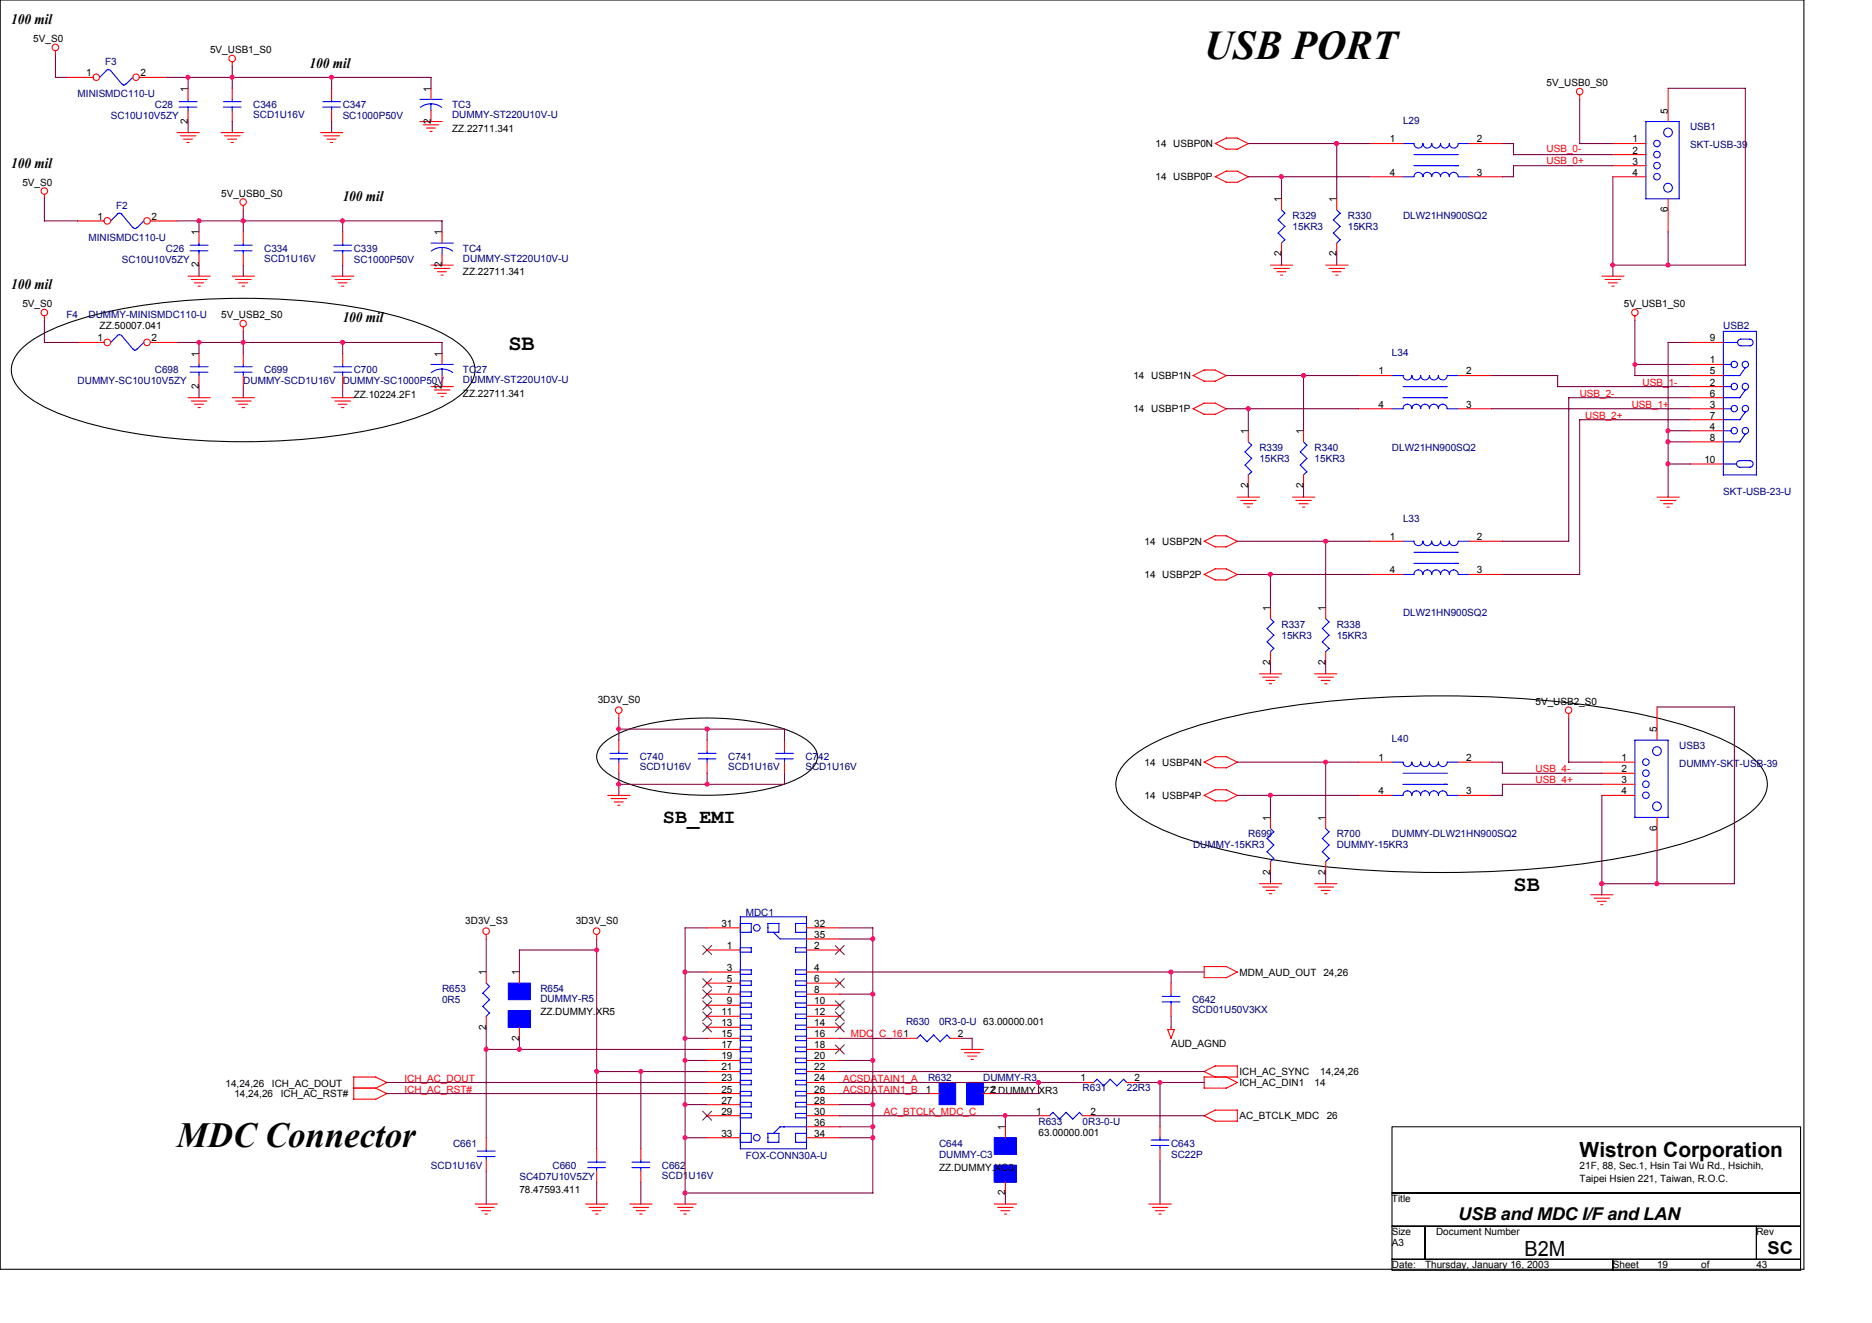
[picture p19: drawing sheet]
<svg xmlns="http://www.w3.org/2000/svg" width="297mm" height="210mm" viewBox="0 0 297 210" stroke-linecap="round" stroke-linejoin="round" font-family="sans-serif">
<defs><g id="words">
<text font-size="6.5" x="191.1" y="9.3">USB PORT</text>
<text font-size="5.6" x="28.1" y="182">MDC Connector</text>
<g font-size="3.5">
<text x="80.7" y="55.5">SB</text>
<text x="240.2" y="141.4">SB</text>
</g>
<g font-size="3.3">
<text x="250.7" y="183.6">Wistron Corporation</text>
<text x="241.9" y="199.3">B2M</text>
</g>
<text font-size="3.2" x="105.2" y="130.6">SB_EMI</text>
<g font-size="2.8">
<text x="231.4" y="193.6">USB and MDC I/F and LAN</text>
<text x="280.5" y="198.9">SC</text>
</g>
<g font-size="2.3">
<text x="1.8" y="3.8">100 mil</text>
<text x="49.1" y="10.8">100 mil</text>
<text x="1.8" y="26.6">100 mil</text>
<text x="54.4" y="31.9">100 mil</text>
<text x="1.8" y="45.9">100 mil</text>
<text x="54.4" y="51.1">100 mil</text>
</g>
<g font-size="1.6">
<text x="5.3" y="6.7">5V_S0</text>
<text x="33.3" y="8.4">5V_USB1_S0</text>
<text x="13.7" y="12.1">1</text>
<text x="22.3" y="12.1">2</text>
<text x="29.8" y="14.5" transform="rotate(-90 29.8 14.5)">1</text>
<text x="68.4" y="14.5" transform="rotate(-90 68.4 14.5)">1</text>
<text x="245.4" y="13.7">5V_USB0_S0</text>
<text x="29.8" y="19.6" transform="rotate(-90 29.8 19.6)">2</text>
<text x="68.4" y="19.6" transform="rotate(-90 68.4 19.6)">2</text>
<text x="71.7" y="20.9">ZZ.22711.341</text>
<text x="183.4" y="23.3">14 USBP0N</text>
<text x="220.5" y="22.6">1</text>
<text x="234.4" y="22.6">2</text>
<text x="259.1" y="22.6">1</text>
<text x="264.7" y="18.1" transform="rotate(-90 264.7 18.1)">5</text>
<text x="3.6" y="29.5">5V_S0</text>
<text x="183.4" y="28.6">14 USBP0P</text>
<text x="220.5" y="27.9">4</text>
<text x="234.4" y="27.9">3</text>
<text x="259.1" y="24.4">2</text>
<text x="259.1" y="26.1">3</text>
<text x="259.1" y="27.9">4</text>
<text x="15.4" y="34.9">1</text>
<text x="24" y="34.9">2</text>
<text x="35.1" y="31.2">5V_USB0_S0</text>
<text x="203.3" y="32.1" transform="rotate(-90 203.3 32.1)">1</text>
<text x="212.1" y="32.1" transform="rotate(-90 212.1 32.1)">1</text>
<text x="264.7" y="33.7" transform="rotate(-90 264.7 33.7)">6</text>
<text x="31.6" y="37.3" transform="rotate(-90 31.6 37.3)">1</text>
<text x="70.1" y="37.3" transform="rotate(-90 70.1 37.3)">1</text>
<text x="203.3" y="40.7" transform="rotate(-90 203.3 40.7)">2</text>
<text x="212.1" y="40.7" transform="rotate(-90 212.1 40.7)">2</text>
<text x="31.6" y="42.4" transform="rotate(-90 31.6 42.4)">2</text>
<text x="70.1" y="42.4" transform="rotate(-90 70.1 42.4)">2</text>
<text x="73.5" y="43.6">ZZ.22711.341</text>
<text x="3.6" y="48.7">5V_S0</text>
<text x="15.8" y="52.2">ZZ.50007.041</text>
<text x="35.1" y="50.5">5V_USB2_S0</text>
<text x="257.7" y="48.7">5V_USB1_S0</text>
<text x="15.4" y="54.2">1</text>
<text x="24" y="54.2">2</text>
<text x="31.6" y="56.6" transform="rotate(-90 31.6 56.6)">1</text>
<text x="70.1" y="56.6" transform="rotate(-90 70.1 56.6)">1</text>
<text x="218.8" y="59.4">1</text>
<text x="232.6" y="59.4">2</text>
<text x="271.3" y="54.2">9</text>
<text x="271.3" y="57.7">1</text>
<text x="271.3" y="59.4">5</text>
<text x="31.6" y="61.7" transform="rotate(-90 31.6 61.7)">2</text>
<text x="56.1" y="63.1">ZZ.10224.2F1</text>
<text x="70.1" y="61.7" transform="rotate(-90 70.1 61.7)">2</text>
<text x="73.5" y="62.9">ZZ.22711.341</text>
<text x="179.8" y="65.4">14 USBP1P</text>
<text x="179.8" y="60.1">14 USBP1N</text>
<text x="218.8" y="64.7">4</text>
<text x="232.6" y="64.7">3</text>
<text x="271.3" y="61.2">2</text>
<text x="271.3" y="64.7">3</text>
<text x="271.3" y="62.9">6</text>
<text x="198.1" y="68.9" transform="rotate(-90 198.1 68.9)">1</text>
<text x="206.8" y="68.9" transform="rotate(-90 206.8 68.9)">1</text>
<text x="271.3" y="68.2">4</text>
<text x="271.3" y="66.4">7</text>
<text x="271.3" y="69.9">8</text>
<text x="198.1" y="77.5" transform="rotate(-90 198.1 77.5)">2</text>
<text x="206.8" y="77.5" transform="rotate(-90 206.8 77.5)">2</text>
<text x="270.4" y="73.4">10</text>
<text x="181.6" y="86.4">14 USBP2N</text>
<text x="220.5" y="85.7">1</text>
<text x="234.4" y="85.7">2</text>
<text x="181.6" y="91.7">14 USBP2P</text>
<text x="220.5" y="91">4</text>
<text x="234.4" y="91">3</text>
<text x="201.6" y="96.9" transform="rotate(-90 201.6 96.9)">1</text>
<text x="210.3" y="96.9" transform="rotate(-90 210.3 96.9)">1</text>
<text x="201.6" y="105.5" transform="rotate(-90 201.6 105.5)">2</text>
<text x="210.3" y="105.5" transform="rotate(-90 210.3 105.5)">2</text>
<text x="94.8" y="111.5">3D3V_S0</text>
<text x="243.6" y="111.8">5V_USB2_S0</text>
<text x="262.9" y="116.2" transform="rotate(-90 262.9 116.2)">5</text>
<text x="181.6" y="121.5">14 USBP4N</text>
<text x="218.8" y="120.8">1</text>
<text x="232.6" y="120.8">2</text>
<text x="257.3" y="120.8">1</text>
<text x="257.3" y="122.5">2</text>
<text x="257.3" y="124.3">3</text>
<text x="181.6" y="126.7">14 USBP4P</text>
<text x="201.6" y="130.2" transform="rotate(-90 201.6 130.2)">1</text>
<text x="210.3" y="130.2" transform="rotate(-90 210.3 130.2)">1</text>
<text x="218.8" y="126">4</text>
<text x="232.6" y="126">3</text>
<text x="257.3" y="126">4</text>
<text x="262.9" y="131.8" transform="rotate(-90 262.9 131.8)">6</text>
<text x="201.6" y="138.8" transform="rotate(-90 201.6 138.8)">2</text>
<text x="210.3" y="138.8" transform="rotate(-90 210.3 138.8)">2</text>
<text x="73.8" y="146.5">3D3V_S3</text>
<text x="91.4" y="146.5">3D3V_S0</text>
<text x="114.5" y="147">31</text>
<text x="129.2" y="147">32</text>
<text x="129.2" y="148.8">35</text>
<text x="77.1" y="154.7" transform="rotate(-90 77.1 154.7)">1</text>
<text x="82.4" y="154.7" transform="rotate(-90 82.4 154.7)">1</text>
<text x="115.4" y="150.6">1</text>
<text x="115.4" y="154.1">3</text>
<text x="115.4" y="155.8">5</text>
<text x="129.2" y="150.6">2</text>
<text x="129.2" y="154.1">4</text>
<text x="129.2" y="155.8">6</text>
<text x="196.7" y="154.8">MDM_AUD_OUT 24,26</text>
<text x="85.7" y="161.1">ZZ.DUMMY.XR5</text>
<text x="114.5" y="161.1">11</text>
<text x="115.4" y="157.6">7</text>
<text x="115.4" y="159.3">9</text>
<text x="129.2" y="157.6">8</text>
<text x="129.2" y="159.3">10</text>
<text x="129.2" y="161.1">12</text>
<text x="77.1" y="163.4" transform="rotate(-90 77.1 163.4)">2</text>
<text x="82.4" y="165.1" transform="rotate(-90 82.4 165.1)">2</text>
<text x="114.5" y="162.8">13</text>
<text x="114.5" y="164.6">15</text>
<text x="114.5" y="166.3">17</text>
<text x="129.2" y="162.8">14</text>
<text x="129.2" y="164.6">16</text>
<text x="129.2" y="166.3">18</text>
<text x="152" y="164.6">2</text>
<text x="185.8" y="166.2">AUD_AGND</text>
<text x="35.8" y="172.5">14,24,26</text>
<text x="43.2" y="172.5">ICH_AC_DOUT</text>
<text x="114.5" y="168.1">19</text>
<text x="114.5" y="169.8">21</text>
<text x="114.5" y="171.6">23</text>
<text x="114.5" y="173.3">25</text>
<text x="129.2" y="168.1">20</text>
<text x="129.2" y="169.8">22</text>
<text x="129.2" y="171.6">24</text>
<text x="129.2" y="173.3">26</text>
<text x="146.9" y="173.3">1</text>
<text x="156" y="173.5">ZZ.DUMMY.XR3</text>
<text x="157.2" y="173.3">2</text>
<text x="171.4" y="171.6">1</text>
<text x="180" y="171.6">2</text>
<text x="196.7" y="170.5">ICH_AC_SYNC</text>
<text x="196.7" y="172.3">ICH_AC_DIN1</text>
<text x="208.6" y="172.3">14</text>
<text x="209.5" y="170.5">14,24,26</text>
<text x="37.2" y="174.1">14,24,26</text>
<text x="44.6" y="174.1">ICH_AC_RST#</text>
<text x="114.5" y="175.1">27</text>
<text x="114.5" y="176.8">29</text>
<text x="129.2" y="175.1">28</text>
<text x="129.2" y="176.8">30</text>
<text x="129.2" y="178.6">36</text>
<text x="159.5" y="179.3" transform="rotate(-90 159.5 179.3)">1</text>
<text x="164.4" y="176.8">1</text>
<text x="173" y="176.8">2</text>
<text x="196.7" y="177.5">AC_BTCLK_MDC</text>
<text x="210.5" y="177.5">26</text>
<text x="114.5" y="180.3">33</text>
<text x="129.2" y="180.3">34</text>
<text x="149" y="185.8">ZZ.DUMMY.XC3</text>
<text x="164.8" y="180.2">63.00000.001</text>
<text x="250.7" y="185.4">21F, 88, Sec.1, Hsin Tai Wu Rd., Hsichih,</text>
<text x="82.4" y="189.3">78.47593.411</text>
<text x="159.5" y="189.7" transform="rotate(-90 159.5 189.7)">2</text>
<text x="220.9" y="190.7">Title</text>
<text x="250.7" y="187.5">Taipei Hsien 221, Taiwan, R.O.C.</text>
<text x="220.9" y="197.7">A3</text>
<text x="220.9" y="196">Size</text>
<text x="227.9" y="196">Document Number</text>
<text x="278.7" y="196">Rev</text>
<text x="220.9" y="201.2">Date:</text>
<text x="226.1" y="201.2">Thursday, January 16, 2003</text>
<text x="255.9" y="201.2">Sheet</text>
<text x="262.9" y="201.2">19</text>
<text x="269.9" y="201.2">of</text>
<text x="278.7" y="201.2">43</text>
</g>
<g font-size="1.6" fill="#000080">
<text x="16.7" y="10.4">F3</text>
<text x="12.3" y="15.4">MINISMDC110-U</text>
<text x="24.6" y="17.2">C28</text>
<text x="40.2" y="17.2">C346</text>
<text x="54.4" y="17.2">C347</text>
<text x="71.7" y="17.2">TC3</text>
<text x="17.6" y="18.9">SC10U10V5ZY</text>
<text x="40.2" y="18.8">SCD1U16V</text>
<text x="54.4" y="18.9">SC1000P50V</text>
<text x="71.7" y="18.8">DUMMY-ST220U10V-U</text>
<text x="222.6" y="19.6">L29</text>
<text x="268.2" y="20.7">USB1</text>
<text x="268.2" y="23.5">SKT-USB-39</text>
<text x="18.4" y="33.1">F2</text>
<text x="205.1" y="34.7">R329</text>
<text x="213.9" y="34.7">R330</text>
<text x="222.6" y="34.7">DLW21HN900SQ2</text>
<text x="14.1" y="38.2">MINISMDC110-U</text>
<text x="19.3" y="41.7">SC10U10V5ZY</text>
<text x="26.3" y="40">C26</text>
<text x="41.9" y="40">C334</text>
<text x="41.9" y="41.6">SCD1U16V</text>
<text x="56.1" y="40">C339</text>
<text x="56.1" y="41.7">SC1000P50V</text>
<text x="73.5" y="40">TC4</text>
<text x="73.5" y="41.6">DUMMY-ST220U10V-U</text>
<text x="205.1" y="36.5">15KR3</text>
<text x="213.9" y="36.5">15KR3</text>
<text x="10.6" y="50.5">F4</text>
<text x="14.1" y="50.5">DUMMY-MINISMDC110-U</text>
<text x="273.4" y="52.2">USB2</text>
<text x="24.6" y="59.2">C698</text>
<text x="41.9" y="59.2">C699</text>
<text x="56.1" y="59.2">C700</text>
<text x="73.5" y="59.2">TC27</text>
<text x="220.9" y="56.5">L34</text>
<text x="12.3" y="61">DUMMY-SC10U10V5ZY</text>
<text x="38.6" y="61">DUMMY-SCD1U16V DUMMY-SC1000P50V</text>
<text x="73.5" y="60.8">DUMMY-ST220U10V-U</text>
<text x="199.8" y="71.5">R339</text>
<text x="208.6" y="71.5">R340</text>
<text x="220.9" y="71.5">DLW21HN900SQ2</text>
<text x="199.8" y="73.3">15KR3</text>
<text x="208.6" y="73.3">15KR3</text>
<text x="222.6" y="82.7">L33</text>
<text x="273.4" y="78.5">SKT-USB-23-U</text>
<text x="203.3" y="99.6">R337</text>
<text x="203.3" y="101.3">15KR3</text>
<text x="212.1" y="99.6">R338</text>
<text x="212.1" y="101.3">15KR3</text>
<text x="222.6" y="97.8">DLW21HN900SQ2</text>
<text x="220.9" y="117.8">L40</text>
<text x="266.4" y="118.9">USB3</text>
<text x="101.5" y="120.6">C740</text>
<text x="101.5" y="122.2">SCD1U16V</text>
<text x="115.5" y="120.6">C741</text>
<text x="115.5" y="122.2">SCD1U16V</text>
<text x="127.8" y="120.6">C742</text>
<text x="127.8" y="122.2">SCD1U16V</text>
<text x="266.4" y="121.6">DUMMY-SKT-USB-39</text>
<text x="189.3" y="134.6">DUMMY-15KR3</text>
<text x="198.1" y="132.9">R699</text>
<text x="212.1" y="132.9">R700</text>
<text x="212.1" y="134.6">DUMMY-15KR3</text>
<text x="220.9" y="132.9">DUMMY-DLW21HN900SQ2</text>
<text x="118.3" y="145.3">MDC1</text>
<text x="70.1" y="157.4">R653</text>
<text x="70.1" y="159.2">0R5</text>
<text x="85.7" y="157.4">R654</text>
<text x="85.7" y="159">DUMMY-R5</text>
<text x="189.1" y="159.2">C642</text>
<text x="189.1" y="160.7">SCD01U50V3KX</text>
<text x="143.8" y="162.7">R630</text>
<text x="149" y="162.7">0R3-0-U 63.00000.001</text>
<text x="147.3" y="171.4">R632</text>
<text x="156" y="171.4">DUMMY-R3</text>
<text x="171.8" y="173.2">R631</text>
<text x="178.8" y="173.2">22R3</text>
<text x="164.8" y="178.4">R633</text>
<text x="171.8" y="178.4">0R3-0-U</text>
<text x="68.4" y="185.4">SCD1U16V</text>
<text x="71.9" y="181.9">C661</text>
<text x="87.7" y="185.4">C660</text>
<text x="105" y="185.4">C662</text>
<text x="118.3" y="183.9">FOX-CONN30A-U</text>
<text x="149" y="181.9">C644</text>
<text x="149" y="183.7">DUMMY-C3</text>
<text x="185.8" y="181.9">C643</text>
<text x="185.8" y="183.7">SC22P</text>
<text x="82.4" y="187.2">SC4D7U10V5ZY</text>
<text x="105" y="187">SCD1U16V</text>
</g>
<g font-size="1.6" fill="#f00">
<text x="245.4" y="26">USB_0+</text>
<text x="245.4" y="24.2">USB_0-</text>
<text x="250.7" y="62.9">USB_2-</text>
<text x="258.9" y="64.7">USB_1+</text>
<text x="260.6" y="61.2">USB_1-</text>
<text x="251.5" y="66.4">USB_2+</text>
<text x="243.6" y="124.3">USB_4+</text>
<text x="243.6" y="122.5">USB_4-</text>
<text x="135" y="164.6">MDC_C_161</text>
<text x="64.2" y="173.4">ICH_AC_RST#</text>
<text x="64.2" y="171.6">ICH_AC_DOUT</text>
<text x="133.8" y="171.6">ACSDATAIN1_A</text>
<text x="133.8" y="173.4">ACSDATAIN1_B</text>
<text x="140.2" y="176.8">AC_BTCLK_MDC_C</text>
</g>
</g></defs>
<path d="M0 0h286.2v201.4h-286.2zM3.7 55.1a23.7 23.7 0 0 1 8.9-4.4 94 94 0 0 1 29-3.3 83.5 83.5 0 0 1 24.9 3.9 17.8 17.8 0 0 1 7.8 4.7 4 4 0 0 1 0 5.4 17.8 17.8 0 0 1-7.8 4.7 83.3 83.3 0 0 1-24.9 3.9 96.3 96.3 0 0 1-29-3.3 23.7 23.7 0 0 1-8.9-4.4 4.7 4.7 0 0 1-1.8-4.5l.4-1 .6-.8zM95.7 118a15.4 15.4 0 0 1 7.1-3.1 44.6 44.6 0 0 1 21.8 .8 9.9 9.9 0 0 1 4.6 2.9 2.51 2.51 0 0 1-.5 3.5 15.4 15.4 0 0 1-7.1 3.1 44.3 44.3 0 0 1-21.8-.8 9.9 9.9 0 0 1-4.7-3 2.51 2.51 0 0 1 .6-3.4zM178.9 120.7a24.6 24.6 0 0 1 8.9-4.8 110.9 110.9 0 0 1 27.2-5 171.5 171.5 0 0 1 45.3 2.4 50.5 50.5 0 0 1 16.1 5.7 8.7 8.7 0 0 1 3.9 4.5 4.7 4.7 0 0 1-1.7 4.6 24.7 24.7 0 0 1-8.9 4.9 111 111 0 0 1-27.2 4.9 171.2 171.2 0 0 1-45.3-2.4 50.5 50.5 0 0 1-16.1-5.6 8.7 8.7 0 0 1-3.9-4.5 4.7 4.7 0 0 1 1.7-4.7zM220.9 178.8h64.8v10.5h-64.8zM220.9 189.3h64.8v5.2h-64.8zM220.9 194.5h5.2v5.3h-5.2zM220.9 199.8h35v1.7h-35zM226.1 194.5h52.6v5.3h-52.6zM255.9 199.8h29.8v1.7h-29.8zM278.7 194.5h7v5.3h-7z" fill="none" stroke="#000" stroke-width=".17"/>
<g fill="none" stroke="#f00" stroke-width=".17">
<path d="M8.8 8.1v.7M10.5 12.3h4.3M22.1 12.3h4.2M29.8 14v1.8M29.8 17.5v1.8M36.8 9.8v.7M36.8 14v1.8M36.8 17.5v1.8M52.6 14v1.8M52.6 17.5v1.8M66.6 19.3h3.6M67.2 19.8h2.4"/>
<path d="M68.4 14v1.8M68.4 17.5v1.8M250.7 15.1v.7M264.7 14v5.3M7 30.8v.8M12.3 35.1h4.2M23.9 35.1h4.2M28.1 21h3.5M28.6 21.5h2.5M29.1 22.1h1.4M29.7 22.6h.3M31.6 36.8v1.8"/>
<path d="M35.1 21h3.5M35.6 21.5h2.5M36.1 22.1h1.4M36.7 22.6h.3M38.6 32.6v.7M38.6 36.8v1.8M50.9 21h3.5M51.4 21.5h2.5M51.9 22.1h1.4M52.4 22.6h.4M54.4 36.8v1.8M67.7 20.3h1.4"/>
<path d="M68.2 20.8h.4M70.1 36.8v1.8M192.8 28l1.8 .9h1.7l1.8-.9M192.8 22.8l1.8 .9h1.7l1.8-.9M194.6 27.2h1.8M194.6 21.9h1.8M194.6 27.1l-1.8 .9M194.6 21.9l-1.8 .9M196.3 27.2l1.8 .9M196.3 21.9l1.8 .9M203.3 31.5v1.8M203.3 38.6v1.7"/>
<path d="M212.1 31.5v1.8M212.1 38.6v1.7M217.3 22.8h5.3M217.3 28h5.3M233.1 22.8h5.3M233.1 28h5.3M255.9 22.8h5.3M255.9 24.5h5.3M255.9 26.3h5.3M255.9 28h5.3M264.7 31.5v5.3M7 50.1v.7"/>
<path d="M12.3 54.3h4.2M23.9 54.3h4.2M29.8 43.8h3.6M30.3 44.3h2.5M30.9 44.9h1.4M31.4 45.4h.4M31.6 40.3v1.8M31.6 56.1v1.7M31.6 59.6v1.8M36.8 43.8h3.6M37.4 44.3h2.5M37.9 44.9h1.4"/>
<path d="M38.4 45.4h.4M38.6 40.3v1.8M38.6 51.9v.7M38.6 56.1v1.7M38.6 59.6v1.8M52.6 43.8h3.6M53.1 44.3h2.5M53.7 44.9h1.4M54.2 45.4h.4M54.4 40.3v1.8M54.4 56.1v1.7M54.4 59.6v1.8"/>
<path d="M68.4 42.1h3.5M68.9 42.6h2.5M69.4 43.1h1.4M70 43.6h.3M70.1 40.3v1.8M70.1 56.1v1.7M70.1 59.6v1.8M194.6 59.6l-1.8 .9M194.6 59.6l-1.8-.9h-1.7l-1.8 .9 1.8 .9M201.6 42.1h3.5M202.1 42.6h2.5M202.6 43.1h1.4"/>
<path d="M203.2 43.6h.3M210.4 42.1h3.5M210.9 42.6h2.5M211.4 43.1h1.4M211.9 43.6h.4M215.6 59.6h5.3M231.4 59.6h5.3M254.2 43.8h3.5M254.7 44.3h2.5M255.2 44.9h1.4M255.8 45.4h.3M259.4 50.1v.7"/>
<path d="M268.2 54.3h5.2M268.2 57.8h5.2M268.2 59.6h5.2M29.8 63.1h3.6M30.3 63.6h2.5M30.9 64.1h1.4M31.4 64.7h.4M36.8 63.1h3.6M37.4 63.6h2.5M37.9 64.1h1.4M38.4 64.7h.4M52.6 63.1h3.6"/>
<path d="M53.1 63.6h2.5M53.7 64.1h1.4M54.2 64.7h.4M68.4 61.3h3.5M68.9 61.9h2.5M69.4 62.4h1.4M70 62.9h.3M189.3 64.8l1.8 .9M189.3 64.9l1.8-1 1.7 .1 1.8 .9M191 65.7h1.8M191 60.5h1.8M194.6 64.9l-1.8 .8"/>
<path d="M196.3 78.9h3.6M196.8 79.4h2.5M197.4 79.9h1.4M198.1 68.3v1.8M198.1 75.4v1.7M205.1 78.9h3.5M205.6 79.4h2.5M206.1 79.9h1.5M206.8 68.3v1.8M206.8 75.4v1.7M215.6 64.9h5.3M231.4 64.9h5.3"/>
<path d="M262.9 78.9h3.6M263.5 79.4h2.4M264 79.9h1.4M268.2 63.1h5.2M268.2 61.3h5.2M268.2 64.9h5.2M268.2 68.3h5.2M268.2 66.6h5.2M268.2 70.1h5.2M268.2 73.6h5.2M191 91.1l1.8 .9M191 85.9l1.8 .9"/>
<path d="M192.8 86.8h1.8M192.8 85h1.8M192.8 85l-1.7 .9M194.6 90.3l1.8 .9M194.6 85l1.8 .9M194.6 90.3l-1.8-.1-1.7 .9M196.3 91.1l-1.7 .9h-1.8M196.3 85.9l-1.7 .9M197.9 80.5h.4M201.6 96.4v1.7M206.7 80.5h.3M210.4 96.4v1.7"/>
<path d="M217.3 85.9h5.3M217.3 91.1h5.3M233.1 85.9h5.3M233.1 91.1h5.3M264.5 80.5h.4M98.2 113.2v.7M98.2 117.4v1.8M112.2 117.4v1.8M124.5 117.4v1.8M199.8 106.9h3.6M200.4 107.4h2.4M200.9 107.9h1.4"/>
<path d="M201.4 108.5h.4M201.6 103.4v1.8M208.6 106.9h3.5M209.1 107.4h2.5M209.6 107.9h1.4M210.2 108.5h.3M210.4 103.4v1.8M248.9 113.2v.7M262.9 112.1v5.3M96.4 126.2h3.6M97 126.7h2.4M97.5 127.2h1.4"/>
<path d="M98 127.8h.4M98.2 120.9v1.8M112.2 120.9v1.8M124.5 120.9v1.8M191 126.2l1.8 .9M191 120.9l1.8 .9M192.8 127.1h1.8M192.8 125.3h1.8M192.8 120.1h1.8M192.8 125.3l-1.7 .9M192.8 120l-1.7 .9M194.6 125.3l1.8 .9"/>
<path d="M194.6 120.1l1.8 .8M196.3 126.2l-1.7 .9M196.3 120.9l-1.7 .9h-1.8M201.6 129.7v1.7M201.6 136.7v1.8M210.4 129.7v1.7M210.4 136.7v1.8M215.6 126.2h5.3M215.6 120.9h5.3M231.4 126.2h5.3M231.4 120.9h5.3M254.1 126.2h5.3"/>
<path d="M254.1 120.9h5.3M254.1 122.7h5.3M254.1 124.4h5.3M262.9 129.7v5.3M77.1 148.3v.7M77.1 154.2v1.8M82.4 154.2v1.8M94.7 148.3v.7M112.2 147.2h5.3M112.2 150.7h5.3M112.2 154.2h5.3M112.2 156h5.3"/>
<path d="M112.2 157.7h5.3M112.2 159.5h5.3M128 147.2h5.3M128 150.7h5.3M128 154.2h5.3M128 156h5.3M128 157.7h5.3M128 159.5h5.3M128 149h5.3M185.8 156v1.7M185.8 159.5v1.8M191 155.1h3.6"/>
<path d="M191.1 153.3v1.8M191.1 153.4h3.5M194.6 153.4l1.8 .8M196.3 154.2l-1.7 .9M199.8 140.2h3.6M200.4 140.7h2.4M200.9 141.3h1.4M201.4 141.8h.4M208.6 140.2h3.5M209.1 140.7h2.5M209.6 141.3h1.4M210.2 141.8h.3"/>
<path d="M252.4 142h3.5M252.9 142.5h2.5M253.4 143h1.5M254 143.5h.4M56.1 172.6h3.5M56.1 174.4h3.5M56.1 170.9v3.5M56.1 170.9h3.5M59.6 170.9l1.8 .9M61.4 171.7l-1.8 1 1.8 .8M61.4 173.5l-1.8 .9M77.1 161.2v1.8"/>
<path d="M82.4 163v1.8M112.2 166.5h5.3M112.2 173.5h5.3M112.2 171.7h5.3M112.2 161.2h5.3M112.2 163h5.3M112.2 164.7h5.3M112.2 168.3h5.3M112.2 170h5.3M112.2 175.3h5.3M112.2 177h5.3M128 166.5h5.3"/>
<path d="M128 173.5h5.3M128 171.7h5.3M128 161.2h5.3M128 163h5.3M128 164.7h5.3M128 168.3h5.3M128 170h5.3M128 175.3h5.3M128 177h5.3M128 178.8h5.3M143.7 164.7h1.8M147.2 173.5h1.8"/>
<path d="M150.8 164.7h1.7M152.5 166.5h3.5M153 167h2.5M153.5 167.6h1.5M154.1 168.1h.4M156 173.5h1.8M159.5 178.8v1.7M164.8 177h1.7M171.8 171.7h1.7M171.8 177h1.8M178.8 171.7h1.8M184.1 178.8v1.7"/>
<path d="M185.3 163.3l.5 1.5 .6-1.5h-1.1M185.8 163v.3M191 170l1.8 .9M191.1 170.9v1.7M191.1 177l1.7 .9M192.8 176.1h3.5M192.8 176.1l-1.8 .9M192.8 177.9h3.6M194.6 170.9l1.8 .9M196.3 171.7l-1.7 .9h-3.6M196.3 169.1v1.8h-5.2M196.3 176.1v1.8"/>
<path d="M196.4 169.1h-3.6l-1.7 .9M75.4 191h3.5M75.9 191.6h2.5M76.4 192.1h1.4M77 192.6h.3M77.1 180.5v1.8M77.1 184v1.8M92.9 191h3.6M93.4 191.6h2.5M94 192.1h1.4M94.5 192.6h.4M94.7 182.2v1.8"/>
<path d="M94.7 185.8v1.8M99.9 191h3.6M100.5 191.6h2.4M101 192.1h1.4M101.5 192.6h.4M101.7 182.2v1.8M101.7 185.8v1.8M107 191h3.5M107.5 191.6h2.5M108 192.1h1.4M108.5 192.6h.4M112.2 180.5h5.3"/>
<path d="M128 180.5h5.3M157.8 191h3.5M158.3 191.6h2.5M158.8 192.1h1.4M159.4 192.6h.3M159.5 187.5v1.8M182.3 191h3.5M182.8 191.6h2.5M183.3 192.1h1.5M183.9 192.6h.4M184.1 182.3v1.7"/>
<circle cx="8.8" cy="7.5" r=".52"/>
<circle cx="15.3" cy="12.3" r=".51"/>
<circle cx="21.6" cy="12.3" r=".51"/>
<circle cx="36.8" cy="9.3" r=".52"/>
<circle cx="250.6" cy="14.5" r=".52"/>
<circle cx="7" cy="30.3" r=".52"/>
<circle cx="17" cy="35" r=".52"/>
<circle cx="23.3" cy="35" r=".52"/>
<circle cx="38.6" cy="32.1" r=".52"/>
<circle cx="7" cy="49.6" r=".52"/>
<circle cx="17" cy="54.3" r=".52"/>
<circle cx="23.3" cy="54.3" r=".52"/>
<circle cx="38.6" cy="51.3" r=".52"/>
<circle cx="259.4" cy="49.6" r=".52"/>
<circle cx="98.2" cy="112.7" r=".52"/>
<circle cx="248.9" cy="112.7" r=".52"/>
<circle cx="77.1" cy="147.7" r=".52"/>
<circle cx="94.7" cy="147.7" r=".52"/>
</g>
<g fill="none" stroke="#00f" stroke-width=".17">
<path d="M16.9 11.2l-1.1 1.1M17.5 11.2l1.8 2.1M17.6 11.2l-.4-.2-.4 .2M19.3 13.3l.4 .2 .3-.2M21.1 12.3l-1.1 1M28.4 17h2.8M28.4 16.1h2.9M29.8 15.8v.4M29.8 17v.5M35.4 17h2.8M35.5 16.1h2.8M36.8 15.8v.4"/>
<path d="M36.8 17v.5M51.2 17h2.8M51.2 16.1h2.8M52.6 15.8v.4M52.6 17v.5M66.6 15.8h3.6M66.7 17l.9-.4 .8-.1 .7 .1 1 .4M68.4 16.5v1M261.2 19.3h5.2l.1 12.2h-5.3M261.2 19.3v12.3M18.6 34l.3-.2 .4 .2 1.8 2.1M18.6 34l-1 1.1"/>
<path d="M21.1 36.1l.3 .2 .3-.2M22.8 35l-1 1.1M30.2 39.8h2.8M30.2 38.9h2.8M31.6 38.6v.3M31.6 39.8v.5M37.2 39.8h2.8M37.2 38.9h2.8M38.6 38.6v.3M38.6 39.8v.5M53 39.8h2.8M53 38.9h2.8"/>
<path d="M54.4 38.6v.3M54.4 39.8v.5M68.4 38.6h3.5M68.4 39.8l.7-.3 1-.2 .8 .1 .9 .4M70.1 39.3v1M202.8 34.9l1.1 1M202.8 37l1.1 1.1M203.3 33.3l.6 .5M203.9 33.8l-1.1 1.1M203.9 35.9l-1.1 1.1M203.9 38l-.6 .6M211.6 34.9l1.1 1"/>
<path d="M211.6 37l1.1 1.1M212.1 33.3l.6 .5M212.6 33.8l-1 1.1M212.6 35.9l-1 1.1M212.6 38l-.5 .6M222.6 22.8h1.8a.71 .71 0 0 0 .7 .7 .71 .71 0 0 0 .7-.7 .7 .7 0 0 0 .7 .7 .7 .7 0 0 0 .7-.7 .7 .7 0 0 0 .7 .7 .7 .7 0 0 0 .7-.7 .7 .7 0 0 0 .7 .7 .7 .7 0 0 0 .7-.7 .71 .71 0 0 0 .7 .7 .71 .71 0 0 0 .7-.7h1.7M222.6 28h1.8M224.3 26.3h7.1M224.4 28a.71 .71 0 0 1 .7-.7 .71 .71 0 0 1 .7 .7 .7 .7 0 0 1 .7-.7 .7 .7 0 0 1 .7 .7 .7 .7 0 0 1 .7-.7 .7 .7 0 0 1 .7 .7 .7 .7 0 0 1 .7-.7 .7 .7 0 0 1 .7 .7 .71 .71 0 0 1 .7-.7 .71 .71 0 0 1 .7 .7M224.4 24.5h7M231.4 28h1.7M18.6 53.2l.3-.1 .4 .1"/>
<path d="M18.6 53.3l-1 1M19.3 53.3l1.8 2.1M21.1 55.3l.3 .3 .3-.2M22.8 54.3l-1 1.1M30.2 59.1h2.8M30.2 58.2h2.8M31.6 57.8v.4M31.6 59v.6M37.2 59.1h2.8M37.2 58.2h2.8M38.6 57.8v.4M38.6 59v.6"/>
<path d="M53 59.1h2.8M53 58.2h2.8M54.4 57.8v.4M54.4 59v.6M68.4 57.8h3.5M70.1 58.5v1.1M71.8 59.1l-1-.5-.7-.1-1 .3-.7 .3M220.8 59.6h1.8a.7 .7 0 0 0 .7 .7 .7 .7 0 0 0 .7-.7 .7 .7 0 0 0 .7 .7 .7 .7 0 0 0 .7-.7 .7 .7 0 0 0 .7 .7 .7 .7 0 0 0 .7-.7 .71 .71 0 0 0 .7 .7 .71 .71 0 0 0 .7-.7 .7 .7 0 0 0 .7 .7 .7 .7 0 0 0 .7-.7h1.8M273.4 57.8h1.3M273.4 59.6h2.7M273.4 54.3h2.3M273.4 52.6h5.3v22.8h-5.3z"/>
<path d="M276.2 54.9h1.5M276.9 58.4l-.8 1.2M277.6 53.8a.53 .53 0 0 1 .6 .5 .53 .53 0 0 1-.6 .6M277.7 53.8h-1.5a.53 .53 0 0 0-.5 .5 .53 .53 0 0 0 .5 .6M197.6 71.7l1 1M197.6 73.8l1 1.1-.5 .5M198.1 70.1l.5 .6-1.1 1M198.6 72.7l-1.1 1.1M206.3 71.7l1.1 1M206.3 73.8l1.1 1.1M206.8 70.1l.6 .6M207.4 70.6l-1.1 1.1"/>
<path d="M207.4 72.7l-1.1 1.1M207.4 74.8l-.6 .6M220.8 64.9h1.8M222.6 63.1h7.1M222.6 64.8a.7 .7 0 0 1 .7-.7 .7 .7 0 0 1 .7 .7 .7 .7 0 0 1 .7-.7 .7 .7 0 0 1 .7 .7 .7 .7 0 0 1 .7-.7 .7 .7 0 0 1 .7 .7 .71 .71 0 0 1 .7-.7 .71 .71 0 0 1 .7 .7 .7 .7 0 0 1 .7-.7 .7 .7 0 0 1 .7 .7M222.6 61.3h7.1M229.6 64.9h1.8M273.4 61.3h1.3M273.4 64.9h1.3M273.4 68.3h1.3M273.4 70.1h2.7M273.4 73.6h2.1"/>
<path d="M276.9 61.9l-.8 1.2h-2.7M276.9 65.4l-.8 1.2h-2.7M276.9 68.9l-.8 1.2M277.6 73.1a.52 .52 0 0 1 .6 .5 .52 .52 0 0 1-.6 .5M277.7 73.1h-1.6a.52 .52 0 0 0-.6 .5 .52 .52 0 0 0 .6 .5h1.6M201.6 98.1l.5 .6M202.1 98.7l-1.1 1 1.1 1.1M210.4 98.1l.5 .6M210.9 98.7l-1.1 1 1.1 1.1M222.6 85.9h1.8M222.6 91.1h1.8M224.3 89.4h7.1"/>
<path d="M224.4 91.1a.71 .71 0 0 1 .7-.7 .71 .71 0 0 1 .7 .7 .7 .7 0 0 1 .7-.7 .7 .7 0 0 1 .7 .7 .7 .7 0 0 1 .7-.7 .7 .7 0 0 1 .7 .7 .7 .7 0 0 1 .7-.7 .7 .7 0 0 1 .7 .7 .71 .71 0 0 1 .7-.7 .71 .71 0 0 1 .7 .7M224.4 85.9a.71 .71 0 0 0 .7 .7 .71 .71 0 0 0 .7-.7 .7 .7 0 0 0 .7 .7 .7 .7 0 0 0 .7-.7 .7 .7 0 0 0 .7 .7 .7 .7 0 0 0 .7-.7 .7 .7 0 0 0 .7 .7 .7 .7 0 0 0 .7-.7 .71 .71 0 0 0 .7 .7 .71 .71 0 0 0 .7-.7M224.4 87.6h7M231.4 91.1h1.7M231.4 85.9h1.7M96.8 119.5h2.8M98.2 119.2v.3M110.8 119.5h2.8M112.2 119.2v.3M123.1 119.5h2.8M124.5 119.2v.3M201.1 101.8l1 1.1"/>
<path d="M202.1 100.8l-1.1 1.1M202.1 102.9l-.5 .5M209.8 101.8l1.1 1.1M210.9 100.8l-1.1 1.1M210.9 102.9l-.6 .5M259.4 117.4h5.3v12.3M259.4 117.4v12.3M96.8 120.4h2.8M98.2 120.4v.5M110.8 120.4h2.8M112.2 120.4v.5M123.1 120.4h2.8"/>
<path d="M124.5 120.4v.5M201.1 135.1l1 1.1M201.6 131.4l.5 .6M202.1 132l-1.1 1.1 1.1 1M202.1 134.1l-1.1 1M202.1 136.2l-.5 .5M209.8 135.1l1.1 1.1M210.4 131.4l.5 .6M210.9 132l-1.1 1.1 1.1 1M210.9 134.1l-1.1 1M210.9 136.2l-.6 .5M220.8 120.9h1.8a.7 .7 0 0 0 .7 .7 .7 .7 0 0 0 .7-.7 .7 .7 0 0 0 .7 .7 .7 .7 0 0 0 .7-.7 .7 .7 0 0 0 .7 .7 .7 .7 0 0 0 .7-.7 .71 .71 0 0 0 .7 .7 .71 .71 0 0 0 .7-.7 .7 .7 0 0 0 .7 .7 .7 .7 0 0 0 .7-.7h1.8"/>
<path d="M222.6 124.4h7.1M222.6 122.7h7.1M229.6 126.2h1.8M229.6 126.2a.7 .7 0 0 0-.7-.7 .7 .7 0 0 0-.7 .7 .71 .71 0 0 0-.7-.7 .71 .71 0 0 0-.7 .7 .7 .7 0 0 0-.7-.7 .7 .7 0 0 0-.7 .7 .7 .7 0 0 0-.7-.7 .7 .7 0 0 0-.7 .7 .7 .7 0 0 0-.7-.7 .7 .7 0 0 0-.7 .7h-1.8M259.4 129.7h5.3M76.6 157.6l1.1 1M76.6 159.7l1.1 1M77.1 156l.6 .5M77.7 156.5l-1.1 1.1M77.7 158.6l-1.1 1.1M117.5 158.1h1.7M117.5 151.1h1.7"/>
<path d="M117.5 156.3h1.7M117.5 159.8h1.7M117.5 146.5h1.7M117.5 150.4h1.7M117.5 153.9h1.7M117.5 155.6h1.7M117.5 157.4h1.7M117.5 159.1h1.7M119.2 146.5v1.4h-1.7M119.2 150.4v.7M119.2 153.9v.7h-1.7M119.2 155.6v.8"/>
<path d="M119.2 157.4v.7M119.2 159.1v.8M121.8 147.9h1.8v-1.4h-1.7v1.4M122.7 147.9l1.1 1.1M123.8 149h4.2M126.2 158.1h1.8M126.2 151.1h1.8M126.2 156.3h1.8M126.2 159.8h1.8M128 145.5h-10.5v36.8h10.5M128 146.5h-1.8v1.4h1.8M128 150.4h-1.8v.7"/>
<path d="M128 153.9h-1.8v.7h1.8M128 155.6h-1.8v.8M128 157.4h-1.8v.7M128 159.1h-1.8v.8M128 145.4v36.9M184.4 159h2.8M184.4 158.1h2.8M185.8 157.7v.4M185.8 158.9v.6M77.7 160.7l-.6 .6M117.5 161.6h1.7M117.5 165.1h1.7"/>
<path d="M117.5 166.9h1.7M117.5 168.6h1.7M117.5 170.3h1.7M117.5 175.6h1.7M117.5 160.9h1.7M117.5 162.6h1.7M117.5 164.4h1.7M117.5 166.1h1.7M117.5 167.9h1.7M117.5 169.7h1.7M117.5 171.4h1.7M117.5 173.2h1.7"/>
<path d="M117.5 174.9h1.7M117.5 176.7h1.7M117.5 179.8h1.7M119.2 160.9v.7M119.2 162.6v.8l-1.7-.1M119.2 164.4v.7M119.2 166.1v.8M119.2 167.9v.7M119.2 169.7v.7M119.2 171.4v.7h-1.7M119.2 173.2v.7h-1.7M119.2 174.9v.7"/>
<path d="M119.2 176.7v.7h-1.7M119.2 179.8v1.5l-1.7-.1M121.9 179.8h1.7v1.5l-1.8-.1M121.9 179.8v1.4M123.8 178.8h4.2M123.8 178.8l-1.1 1M126.2 161.6h1.8M126.2 165.1h1.8M126.2 166.9h1.8M126.2 168.6h1.8M126.2 170.3h1.8M126.2 175.6h1.8"/>
<path d="M128 160.9h-1.8v.7M128 162.6h-1.8v.8l1.8-.1M128 164.4h-1.8v.7M128 166.1h-1.8v.8M128 167.9h-1.8v.7M128 169.7h-1.8v.7M128 171.4h-1.8v.7h1.8M128 173.2h-1.8v.7h1.8M128 174.9h-1.8v.7M128 176.7h-1.8v.7h1.8M128 179.8h-1.8v1.5l1.8-.1M146 164.2l1.1 1.1"/>
<path d="M146 164.2l-.5 .5M148.1 164.2l1.1 1.1M148.2 164.2l-1.1 1.1M150.2 164.2l.6 .6M150.3 164.2l-1.1 1.1M166.5 177l.6-.5 1 1.1M169.2 176.5l1 1.1M169.2 176.5l-1.1 1M171.8 177l-.5-.5-1.1 1M174.1 171.2l-.6 .5M176.2 171.2l-1 1.1-1.1-1.1M178.3 171.2l.5 .6"/>
<path d="M178.3 171.2l-1.1 1.1-1-1.1M75.7 183.5h2.8M75.8 182.6h2.8M77.1 182.3v.3M77.1 183.5v.5M93.3 185.3h2.8M93.3 184.4h2.8M94.7 184v.4M94.7 185.2v.6M100.3 185.3h2.8M100.3 184.4h2.8M101.7 184v.4"/>
<path d="M101.7 185.2v.6M182.6 181.7h2.9M182.7 180.9h2.8M184.1 180.5v.4M184.1 181.7v.6"/>
<circle cx="262.9" cy="24.5" r=".52"/>
<circle cx="262.9" cy="26.3" r=".52"/>
<circle cx="262.9" cy="28" r=".52"/>
<circle cx="262.9" cy="22.8" r=".52"/>
<circle cx="264.7" cy="21" r=".7"/>
<circle cx="264.7" cy="29.8" r=".7"/>
<circle cx="275.2" cy="57.8" r=".51"/>
<circle cx="276.9" cy="57.8" r=".51"/>
<circle cx="275.2" cy="61.3" r=".52"/>
<circle cx="275.2" cy="68.3" r=".52"/>
<circle cx="275.2" cy="64.8" r=".51"/>
<circle cx="276.9" cy="61.3" r=".52"/>
<circle cx="276.9" cy="68.3" r=".52"/>
<circle cx="276.9" cy="64.8" r=".51"/>
<circle cx="262.9" cy="119.2" r=".69"/>
<circle cx="261.2" cy="124.4" r=".52"/>
<circle cx="261.2" cy="120.9" r=".52"/>
<circle cx="261.2" cy="122.7" r=".52"/>
<circle cx="261.2" cy="126.2" r=".52"/>
<circle cx="262.9" cy="127.9" r=".69"/>
<circle cx="120.1" cy="147.2" r=".52"/>
<circle cx="120.1" cy="180.5" r=".52"/>
</g>
<g fill="#00f" stroke="#00f" stroke-width=".17">
<path d="M149 171.7h2.6v3.6h-2.6z" fill-rule="evenodd"/>
<path d="M153.4 171.7h2.6v3.6h-2.6z" fill-rule="evenodd"/>
<path d="M153.4 171.7h2.6v3.6h-2.6z" fill-rule="evenodd"/>
<path d="M157.8 180.5h3.5v2.7h-3.5z" fill-rule="evenodd"/>
<path d="M157.8 184.9h3.5v2.6h-3.5z" fill-rule="evenodd"/>
<path d="M157.8 184.9h3.5v2.6h-3.5z" fill-rule="evenodd"/>
<path d="M80.7 156h3.5v2.6h-3.5z" fill-rule="evenodd"/>
<path d="M80.7 160.4h3.5v2.6h-3.5z" fill-rule="evenodd"/>
<path d="M80.7 160.4h3.5v2.6h-3.5z" fill-rule="evenodd"/>
</g>
<g fill="none" stroke="#804000" stroke-width=".17">
<path d="M111.5 150l1.4 1.4M111.5 155.3l1.4 1.4M111.5 157l1.4 1.5M111.5 158.8l1.4 1.4M112.9 150l-1.4 1.4M112.9 155.3l-1.4 1.4M112.9 157l-1.4 1.4M112.9 158.8l-1.4 1.4M132.5 150l1.5 1.4M132.5 155.3l1.5 1.4M132.5 158.8l1.5 1.4M134 155.3l-1.5 1.4"/>
<path d="M134 150l-1.5 1.4M134 158.8l-1.5 1.4M111.5 160.5l1.4 1.5M111.5 162.3l1.4 1.4M111.5 176.3l1.4 1.4M112.9 160.5l-1.4 1.4M112.9 162.3l-1.4 1.4M112.9 176.3l-1.4 1.4M132.5 160.5l1.5 1.5M132.5 162.3l1.5 1.4M132.5 165.8l1.5 1.4M134 160.5l-1.5 1.4"/>
<path d="M134 162.3l-1.5 1.4M134 165.8l-1.5 1.4"/>
</g>
<g fill="none" stroke="#800040" stroke-width=".17">
<path d="M8.8 12.3h1.8M8.8 8.8v3.5M26.3 12.3h42.1v1.7M29.8 12.3v1.7M29.8 19.3v1.8M36.8 10.5v3.5M36.8 19.3v1.8M52.6 12.3v1.7M52.6 19.3v1.8M250.7 15.8v7M264.7 14h12.3M276.9 14v28.1"/>
<path d="M7 31.5v3.6h5.3M28.1 35.1h42.1M31.6 35v1.8M38.6 33.3v3.5M54.4 35.1v1.7M70.1 35.1v1.7M198.1 22.8h19.3M198.1 28h19.3M203.3 28v3.5M212.1 22.8v8.7M238.4 22.8h1.8M238.4 28h1.8"/>
<path d="M240.1 26.3h15.8M240.1 24.5h15.8M240.2 22.8v1.8M240.2 26.3v1.7M250.7 22.8h5.2M255.9 28v15.8M264.7 36.8v5.3M7 50.8v3.6l5.3-.1M28.1 54.3h42.1M31.6 42.1v1.7M31.6 54.3v1.8M38.6 42.1v1.7"/>
<path d="M38.6 52.6v3.5M54.4 42.1v1.7M54.4 54.3v1.8M70.1 54.3v1.8M194.6 59.6h21M203.3 40.3v1.8M206.8 59.6v8.7M212.1 40.3v1.8M236.6 59.6h10.6v1.8M255.9 42.1h21.1M259.4 59.6h8.8M259.4 57.8h8.8"/>
<path d="M259.4 50.8v8.8M268.2 54.3h-3.5v24.6M31.6 61.3v1.8M38.6 61.3v1.8M54.4 61.3v1.8M194.6 64.9h21M198.1 64.8v3.5M198.1 77.1v1.8M206.8 77.1v1.8M236.6 64.9h31.6M247.1 61.3h21.1M248.9 63.1h19.3"/>
<path d="M248.9 63.1v22.8h-10.5M250.6 66.6h17.6M250.7 66.6v24.5h-12.3M264.7 70.1h3.5M264.7 68.3h3.5M264.7 73.6h3.5M196.3 85.9h21.1M196.3 91.1h21.1M201.6 91.1v5.3M210.4 85.9v10.5M98.2 113.9v3.6M98.2 115.7h26.3v1.8"/>
<path d="M112.2 115.7v1.7M201.6 105.1v1.8M210.4 105.1v1.8M248.9 113.9v7M262.9 112.2l12.3-.1v28.1h-21M98.2 122.7v3.5M112.2 122.7v1.7M124.5 122.7v1.7h-26.3M196.3 120.9h19.3M196.3 126.2h19.3M201.6 126.2v3.5M201.6 138.4v1.8"/>
<path d="M210.4 120.9v8.8M210.4 138.4v1.8M236.6 120.9h1.8v1.8M238.4 124.4h15.8M238.4 122.7h15.8M238.4 124.4v1.8h-1.8M248.9 120.9h5.3M254.2 126.2v15.8M262.9 135v5.2M77.1 149v5.2M82.4 150.7h12.3M82.4 150.7v3.5"/>
<path d="M94.7 149v33.3M108.7 154.2h3.5M112.2 147.2h-3.5v43.8M133.2 157.7h5.3M133.2 154.2h57.9M133.2 149h5.3M133.2 147.2h5.3M138.5 147.2v42.1M185.8 154.2v1.8M61.4 171.7h50.8M61.4 173.5h50.8M77.1 166.5h35.1"/>
<path d="M77.1 163v17.5M82.4 164.7v1.8M94.7 170h17.5M101.7 170v12.3M108.7 175.3h3.5M108.7 168.3h3.5M108.7 164.7h3.5M133.2 177h31.6M133.2 173.5h14.1M133.2 170h57.9M133.2 171.7h38.6M133.2 164.7h10.6"/>
<path d="M133.2 175.3h5.3M133.2 168.3h5.3M133.2 178.8h5.3M152.5 164.7h1.8M154.3 164.7v1.8M159.5 177v1.8M164.8 171.7v1.8h-7M173.5 177h17.6M180.5 171.7h10.6M184.1 171.7v7.1M185.8 161.2v1.8M77.1 185.8v5.3"/>
<path d="M94.7 187.5v3.6M101.7 187.5v3.6M108.7 180.5h3.5M108.7 189.3h29.8M133.2 180.5h5.3M159.5 189.3v1.8M184.1 184v7.1"/>
</g>
<g fill="#f0f" stroke="#f0f" stroke-width=".17">
<circle cx="159.5" cy="177" r=".34"/>
<circle cx="184.1" cy="171.7" r=".35"/>
<circle cx="185.8" cy="154.2" r=".34"/>
<circle cx="94.7" cy="170" r=".34"/>
<circle cx="101.7" cy="170" r=".34"/>
<circle cx="164.8" cy="171.7" r=".34"/>
<circle cx="38.6" cy="35" r=".34"/>
<circle cx="31.6" cy="35" r=".34"/>
<circle cx="94.7" cy="150.7" r=".34"/>
<circle cx="82.4" cy="166.5" r=".34"/>
<circle cx="77.1" cy="166.5" r=".34"/>
<circle cx="138.5" cy="175.2" r=".34"/>
<circle cx="108.7" cy="168.2" r=".34"/>
<circle cx="108.7" cy="164.7" r=".34"/>
<circle cx="108.7" cy="154.2" r=".34"/>
<circle cx="138.5" cy="178.8" r=".34"/>
<circle cx="108.7" cy="189.3" r=".34"/>
<circle cx="138.5" cy="149" r=".34"/>
<circle cx="108.7" cy="175.2" r=".34"/>
<circle cx="108.7" cy="180.5" r=".34"/>
<circle cx="138.5" cy="157.7" r=".34"/>
<circle cx="138.5" cy="168.2" r=".34"/>
<circle cx="54.3" cy="35" r=".34"/>
<circle cx="29.8" cy="12.3" r=".34"/>
<circle cx="36.8" cy="12.3" r=".34"/>
<circle cx="52.6" cy="12.3" r=".35"/>
<circle cx="264.7" cy="42.1" r=".34"/>
<circle cx="255.9" cy="42.1" r=".34"/>
<circle cx="203.3" cy="28" r=".34"/>
<circle cx="212.1" cy="22.8" r=".34"/>
<circle cx="138.5" cy="180.5" r=".34"/>
<circle cx="38.6" cy="54.3" r=".34"/>
<circle cx="31.6" cy="54.3" r=".34"/>
<circle cx="54.4" cy="54.3" r=".34"/>
<circle cx="210.3" cy="85.9" r=".35"/>
<circle cx="201.6" cy="91.1" r=".35"/>
<circle cx="206.8" cy="59.6" r=".34"/>
<circle cx="198.1" cy="64.8" r=".34"/>
<circle cx="259.4" cy="57.8" r=".34"/>
<circle cx="264.7" cy="70.1" r=".34"/>
<circle cx="264.7" cy="68.3" r=".34"/>
<circle cx="264.7" cy="73.6" r=".34"/>
<circle cx="262.9" cy="140.2" r=".35"/>
<circle cx="254.2" cy="140.2" r=".35"/>
<circle cx="201.6" cy="126.2" r=".35"/>
<circle cx="210.3" cy="120.9" r=".35"/>
<circle cx="98.2" cy="124.4" r=".34"/>
<circle cx="112.2" cy="124.4" r=".34"/>
<circle cx="98.2" cy="115.7" r=".34"/>
<circle cx="112.2" cy="115.7" r=".34"/>
</g>
<use href="#words"/>
</svg>
